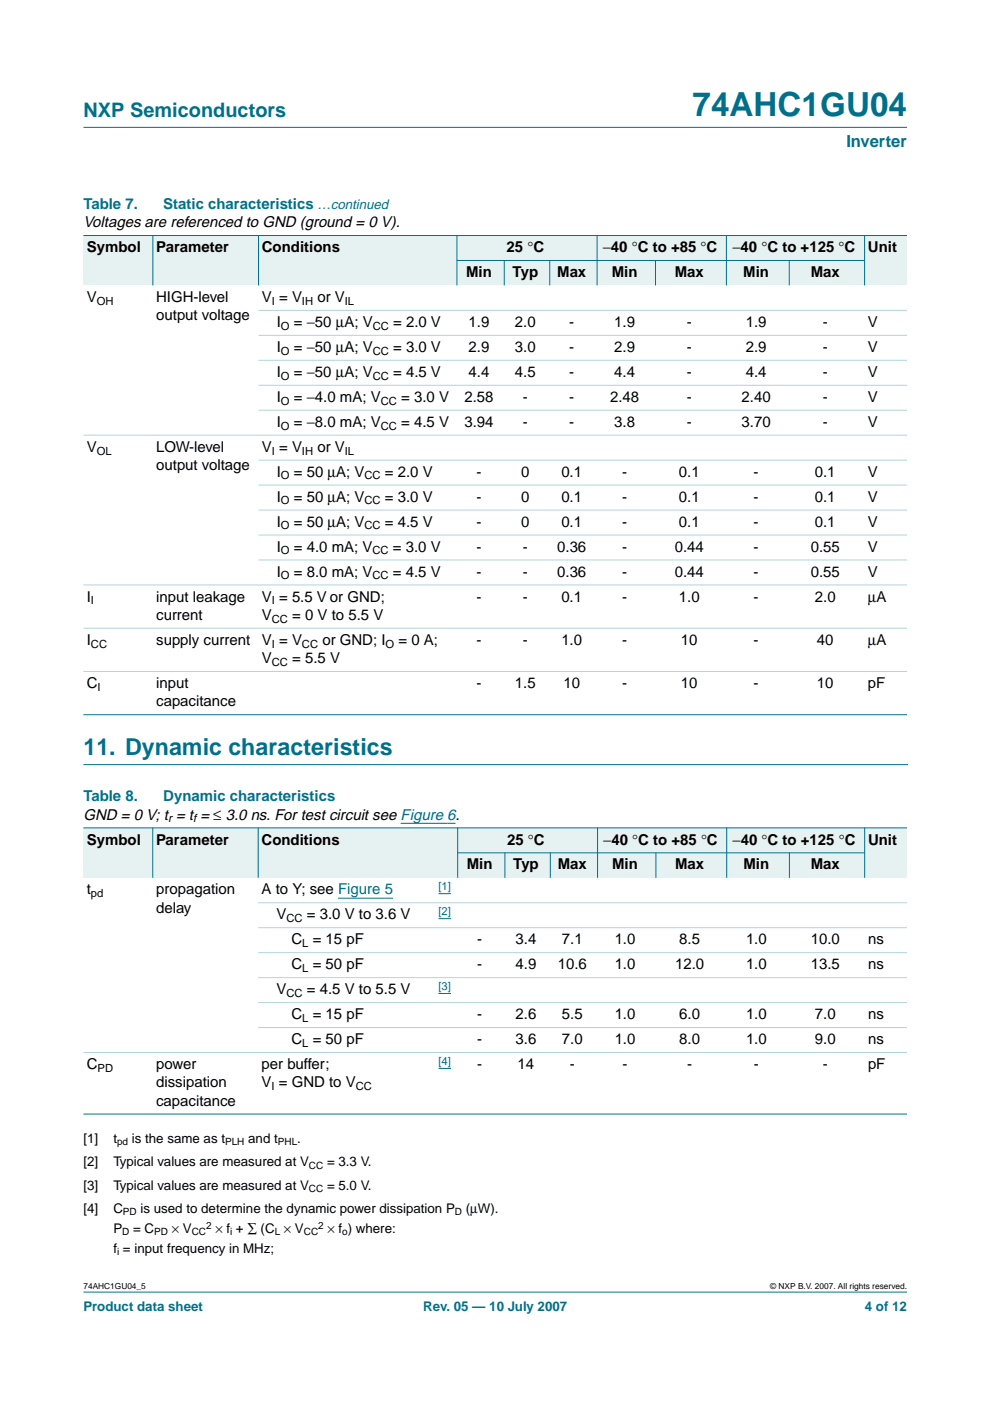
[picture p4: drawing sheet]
<svg xmlns="http://www.w3.org/2000/svg" width="210mm" height="297mm" viewBox="0 0 210 297" stroke-linecap="round" stroke-linejoin="round" font-family="sans-serif">
<defs><g id="words">
<text font-size="7.1" fill="#00708a" x="146.8" y="24.7">74AHC1GU04</text>
<text font-size="4.9" fill="#00708a" x="17.7" y="160.1">11. Dynamic characteristics</text>
<text font-size="4.2" fill="#00708a" x="17.7" y="24.9">NXP Semiconductors</text>
<text font-size="3.5" fill="#00708a" x="179.4" y="31.1">Inverter</text>
<g font-size="3.2" fill="#00708a">
<text x="17.7" y="44.3">Table 7.</text>
<text x="34.6" y="44.3">Static characteristics …continued</text>
<text x="17.7" y="169.9">Table 8.</text>
<text x="34.6" y="169.9">Dynamic characteristics</text>
</g>
<g font-size="3.2">
<text x="17.7" y="48.2">Voltages are referenced to GND (ground = 0 V).</text>
<text x="18.4" y="53.5">Symbol</text>
<text x="33.1" y="53.5">Parameter</text>
<text x="55.5" y="53.5">Conditions</text>
<text x="107.4" y="53.5">25 °C</text>
<text x="127.8" y="53.5">−40 °C to +85 °C</text>
<text x="155.3" y="53.5">−40 °C to +125 °C</text>
<text x="184" y="53.5">Unit</text>
<text x="98.8" y="58.8">Min</text>
<text x="108.7" y="58.8">Typ</text>
<text x="118.1" y="58.8">Max</text>
<text x="129.7" y="58.8">Min</text>
<text x="143.1" y="58.8">Max</text>
<text x="157.6" y="58.8">Min</text>
<text x="171.9" y="58.8">Max</text>
<text x="18.4" y="64">V</text>
<text x="33.1" y="64">HIGH-level</text>
<text x="55.5" y="64">V = V</text>
<text x="67.3" y="64">or V</text>
<text x="33.1" y="67.9">output voltage</text>
<text x="58.7" y="69.3">I</text>
<text x="62.3" y="69.3">= −50 µA; V</text>
<text x="83.3" y="69.3">= 2.0 V</text>
<text x="99.3" y="69.3">1.9</text>
<text x="109.2" y="69.3">2.0</text>
<text x="120.7" y="69.3">-</text>
<text x="130.2" y="69.3">1.9</text>
<text x="145.6" y="69.3">-</text>
<text x="158.1" y="69.3">1.9</text>
<text x="174.4" y="69.3">-</text>
<text x="184" y="69.3">V</text>
<text x="58.7" y="74.6">I</text>
<text x="62.3" y="74.6">= −50 µA; V</text>
<text x="83.3" y="74.6">= 3.0 V</text>
<text x="99.3" y="74.6">2.9</text>
<text x="109.2" y="74.6">3.0</text>
<text x="120.7" y="74.6">-</text>
<text x="130.2" y="74.6">2.9</text>
<text x="145.6" y="74.6">-</text>
<text x="158.1" y="74.6">2.9</text>
<text x="174.4" y="74.6">-</text>
<text x="184" y="74.6">V</text>
<text x="58.7" y="79.9">I</text>
<text x="62.3" y="79.9">= −50 µA; V</text>
<text x="83.3" y="79.9">= 4.5 V</text>
<text x="99.3" y="79.9">4.4</text>
<text x="109.2" y="79.9">4.5</text>
<text x="120.7" y="79.9">-</text>
<text x="130.2" y="79.9">4.4</text>
<text x="145.6" y="79.9">-</text>
<text x="158.1" y="79.9">4.4</text>
<text x="174.4" y="79.9">-</text>
<text x="184" y="79.9">V</text>
<text x="58.7" y="85.2">I</text>
<text x="62.3" y="85.2">= −4.0 mA; V</text>
<text x="85" y="85.2">= 3.0 V</text>
<text x="98.5" y="85.2">2.58</text>
<text x="110.9" y="85.2">-</text>
<text x="120.7" y="85.2">-</text>
<text x="129.3" y="85.2">2.48</text>
<text x="145.6" y="85.2">-</text>
<text x="157.2" y="85.2">2.40</text>
<text x="174.4" y="85.2">-</text>
<text x="184" y="85.2">V</text>
<text x="18.4" y="95.8">V</text>
<text x="33.1" y="95.8">LOW-level</text>
<text x="55.5" y="95.8">V = V</text>
<text x="58.7" y="90.5">I</text>
<text x="62.3" y="90.5">= −8.0 mA; V</text>
<text x="67.3" y="95.8">or V</text>
<text x="85" y="90.5">= 4.5 V</text>
<text x="98.5" y="90.5">3.94</text>
<text x="110.9" y="90.5">-</text>
<text x="120.7" y="90.5">-</text>
<text x="130.2" y="90.5">3.8</text>
<text x="145.6" y="90.5">-</text>
<text x="157.2" y="90.5">3.70</text>
<text x="174.4" y="90.5">-</text>
<text x="184" y="90.5">V</text>
<text x="33.1" y="99.7">output voltage</text>
<text x="58.7" y="101.1">I</text>
<text x="62.3" y="101.1">= 50 µA; V</text>
<text x="81.6" y="101.1">= 2.0 V</text>
<text x="101" y="101.1">-</text>
<text x="110.5" y="101.1">0</text>
<text x="119" y="101.1">0.1</text>
<text x="131.9" y="101.1">-</text>
<text x="143.9" y="101.1">0.1</text>
<text x="159.8" y="101.1">-</text>
<text x="172.8" y="101.1">0.1</text>
<text x="184" y="101.1">V</text>
<text x="58.7" y="106.4">I</text>
<text x="62.3" y="106.4">= 50 µA; V</text>
<text x="81.6" y="106.4">= 3.0 V</text>
<text x="101" y="106.4">-</text>
<text x="110.5" y="106.4">0</text>
<text x="119" y="106.4">0.1</text>
<text x="131.9" y="106.4">-</text>
<text x="143.9" y="106.4">0.1</text>
<text x="159.8" y="106.4">-</text>
<text x="172.8" y="106.4">0.1</text>
<text x="184" y="106.4">V</text>
<text x="58.7" y="111.7">I</text>
<text x="62.3" y="111.7">= 50 µA; V</text>
<text x="81.6" y="111.7">= 4.5 V</text>
<text x="101" y="111.7">-</text>
<text x="110.5" y="111.7">0</text>
<text x="119" y="111.7">0.1</text>
<text x="131.9" y="111.7">-</text>
<text x="143.9" y="111.7">0.1</text>
<text x="159.8" y="111.7">-</text>
<text x="172.8" y="111.7">0.1</text>
<text x="184" y="111.7">V</text>
<text x="58.7" y="117">I</text>
<text x="62.3" y="117">= 4.0 mA; V</text>
<text x="83.3" y="117">= 3.0 V</text>
<text x="101" y="117">-</text>
<text x="110.9" y="117">-</text>
<text x="118.1" y="117">0.36</text>
<text x="131.9" y="117">-</text>
<text x="143.1" y="117">0.44</text>
<text x="159.8" y="117">-</text>
<text x="171.9" y="117">0.55</text>
<text x="184" y="117">V</text>
<text x="58.7" y="122.3">I</text>
<text x="62.3" y="122.3">= 8.0 mA; V</text>
<text x="83.3" y="122.3">= 4.5 V</text>
<text x="101" y="122.3">-</text>
<text x="110.9" y="122.3">-</text>
<text x="118.1" y="122.3">0.36</text>
<text x="131.9" y="122.3">-</text>
<text x="143.1" y="122.3">0.44</text>
<text x="159.8" y="122.3">-</text>
<text x="171.9" y="122.3">0.55</text>
<text x="184" y="122.3">V</text>
<text x="18.4" y="127.5">I</text>
<text x="33.1" y="127.5">input leakage</text>
<text x="33.1" y="131.4">current</text>
<text x="55.5" y="127.5">V = 5.5 V or GND;</text>
<text x="55.5" y="131.4">V</text>
<text x="62" y="131.4">= 0 V to 5.5 V</text>
<text x="101" y="127.5">-</text>
<text x="110.9" y="127.5">-</text>
<text x="119" y="127.5">0.1</text>
<text x="131.9" y="127.5">-</text>
<text x="143.9" y="127.5">1.0</text>
<text x="159.8" y="127.5">-</text>
<text x="172.8" y="127.5">2.0</text>
<text x="184" y="127.5">µA</text>
<text x="18.4" y="136.7">I</text>
<text x="33.1" y="136.7">supply current</text>
<text x="55.5" y="136.7">V = V</text>
<text x="68.4" y="136.7">or GND; I</text>
<text x="84.5" y="136.7">= 0 A;</text>
<text x="101" y="136.7">-</text>
<text x="110.9" y="136.7">-</text>
<text x="119" y="136.7">1.0</text>
<text x="131.9" y="136.7">-</text>
<text x="144.4" y="136.7">10</text>
<text x="159.8" y="136.7">-</text>
<text x="173.2" y="136.7">40</text>
<text x="184" y="136.7">µA</text>
<text x="55.5" y="140.6">V</text>
<text x="62" y="140.6">= 5.5 V</text>
<text x="18.4" y="145.9">C</text>
<text x="33.1" y="145.9">input</text>
<text x="33.1" y="149.8">capacitance</text>
<text x="101" y="145.9">-</text>
<text x="109.2" y="145.9">1.5</text>
<text x="119.5" y="145.9">10</text>
<text x="131.9" y="145.9">-</text>
<text x="144.4" y="145.9">10</text>
<text x="159.8" y="145.9">-</text>
<text x="173.2" y="145.9">10</text>
<text x="184" y="145.9">pF</text>
<text x="17.7" y="173.8">GND = 0 V; t = t = ≤ 3.0 ns. For test circuit see Figure 6.</text>
<text x="18.4" y="179.1">Symbol</text>
<text x="33.1" y="179.1">Parameter</text>
<text x="55.5" y="179.1">Conditions</text>
<text x="107.5" y="179.1">25 °C</text>
<text x="127.9" y="179.1">−40 °C to +85 °C</text>
<text x="155.3" y="179.1">−40 °C to +125 °C</text>
<text x="184" y="179.1">Unit</text>
<text x="99" y="184.3">Min</text>
<text x="108.8" y="184.3">Typ</text>
<text x="118.3" y="184.3">Max</text>
<text x="129.8" y="184.3">Min</text>
<text x="143.1" y="184.3">Max</text>
<text x="157.6" y="184.3">Min</text>
<text x="171.9" y="184.3">Max</text>
<text x="18.4" y="189.6">t</text>
<text x="33.1" y="189.6">propagation</text>
<text x="55.5" y="189.6">A to Y; see Figure 5</text>
<text x="33.1" y="193.5">delay</text>
<text x="58.6" y="194.9">V</text>
<text x="65.1" y="194.9">= 3.0 V to 3.6 V</text>
<text x="61.8" y="200.2">C = 15 pF</text>
<text x="101.2" y="200.2">-</text>
<text x="109.3" y="200.2">3.4</text>
<text x="119.1" y="200.2">7.1</text>
<text x="130.3" y="200.2">1.0</text>
<text x="144" y="200.2">8.5</text>
<text x="158.2" y="200.2">1.0</text>
<text x="171.9" y="200.2">10.0</text>
<text x="184" y="200.2">ns</text>
<text x="61.8" y="205.5">C = 50 pF</text>
<text x="101.2" y="205.5">-</text>
<text x="109.3" y="205.5">4.9</text>
<text x="118.3" y="205.5">10.6</text>
<text x="130.3" y="205.5">1.0</text>
<text x="143.1" y="205.5">12.0</text>
<text x="158.2" y="205.5">1.0</text>
<text x="171.9" y="205.5">13.5</text>
<text x="184" y="205.5">ns</text>
<text x="58.6" y="210.8">V</text>
<text x="65.1" y="210.8">= 4.5 V to 5.5 V</text>
<text x="61.8" y="221.4">C = 50 pF</text>
<text x="61.8" y="216.1">C = 15 pF</text>
<text x="101.2" y="216.1">-</text>
<text x="101.2" y="221.4">-</text>
<text x="109.3" y="216.1">2.6</text>
<text x="109.3" y="221.4">3.6</text>
<text x="119.1" y="216.1">5.5</text>
<text x="119.1" y="221.4">7.0</text>
<text x="130.3" y="216.1">1.0</text>
<text x="130.3" y="221.4">1.0</text>
<text x="144" y="216.1">6.0</text>
<text x="144" y="221.4">8.0</text>
<text x="158.2" y="216.1">1.0</text>
<text x="158.2" y="221.4">1.0</text>
<text x="172.8" y="216.1">7.0</text>
<text x="172.8" y="221.4">9.0</text>
<text x="184" y="216.1">ns</text>
<text x="184" y="221.4">ns</text>
<text x="18.4" y="226.7">C</text>
<text x="33.1" y="226.7">power</text>
<text x="55.5" y="226.7">per buffer;</text>
<text x="101.2" y="226.7">-</text>
<text x="109.7" y="226.7">14</text>
<text x="120.8" y="226.7">-</text>
<text x="132" y="226.7">-</text>
<text x="145.7" y="226.7">-</text>
<text x="159.8" y="226.7">-</text>
<text x="174.5" y="226.7">-</text>
<text x="184" y="226.7">pF</text>
<text x="33.1" y="230.6">dissipation</text>
<text x="55.5" y="230.6">V = GND to V</text>
<text x="33.1" y="234.4">capacitance</text>
</g>
<g font-size="2.8">
<text x="17.7" y="242.3">[1]</text>
<text x="24" y="242.3">t</text>
<text x="28" y="242.3">is the same as t</text>
<text x="52.6" y="242.3">and t</text>
<text x="63" y="242.3">.</text>
<text x="17.7" y="247.3">[2]</text>
<text x="24" y="247.3">Typical values are measured at V</text>
<text x="69.3" y="247.3">= 3.3 V.</text>
<text x="17.7" y="252.2">[3]</text>
<text x="17.7" y="257.1">[4]</text>
<text x="24" y="252.2">Typical values are measured at V</text>
<text x="24" y="257.1">C</text>
<text x="29.8" y="257.1">is used to determine the dynamic power dissipation P</text>
<text x="69.3" y="252.2">= 5.0 V.</text>
<text x="98.8" y="257.1">(µW).</text>
<text x="24" y="261.4">P</text>
<text x="28.2" y="261.4">= C</text>
<text x="36.4" y="261.4">× V</text>
<text x="45.7" y="261.4">× f + ∑ (C × V</text>
<text x="69.4" y="261.4">× f ) where:</text>
<text x="24" y="265.6">f = input frequency in MHz;</text>
</g>
<g font-size="2.8" fill="#00708a">
<text x="17.7" y="278">Product data sheet</text>
<text x="89.7" y="278">Rev. 05 — 10 July 2007</text>
<text x="183.4" y="278">4 of 12</text>
</g>
<g font-size="2.4">
<text x="20.5" y="64.6">OH</text>
<text x="57.6" y="64.6">I</text>
<text x="64" y="64.6">IH</text>
<text x="73.1" y="64.6">IL</text>
<text x="59.6" y="69.9">O</text>
<text x="79" y="69.9">CC</text>
<text x="59.6" y="75.2">O</text>
<text x="79" y="75.2">CC</text>
<text x="59.6" y="80.5">O</text>
<text x="79" y="80.5">CC</text>
<text x="59.6" y="85.8">O</text>
<text x="80.7" y="85.8">CC</text>
<text x="59.6" y="91.1">O</text>
<text x="80.7" y="91.1">CC</text>
<text x="20.5" y="96.4">OL</text>
<text x="57.6" y="96.4">I</text>
<text x="59.6" y="101.7">O</text>
<text x="64" y="96.4">IH</text>
<text x="73.1" y="96.4">IL</text>
<text x="77.3" y="101.7">CC</text>
<text x="59.6" y="107">O</text>
<text x="77.3" y="107">CC</text>
<text x="59.6" y="112.2">O</text>
<text x="77.3" y="112.2">CC</text>
<text x="59.6" y="117.5">O</text>
<text x="79" y="117.5">CC</text>
<text x="59.6" y="122.8">O</text>
<text x="79" y="122.8">CC</text>
<text x="19.3" y="128.1">I</text>
<text x="57.6" y="128.1">I</text>
<text x="57.6" y="132">CC</text>
<text x="19.3" y="137.3">CC</text>
<text x="57.6" y="137.3">I</text>
<text x="64" y="137.3">CC</text>
<text x="81.8" y="137.3">O</text>
<text x="57.6" y="141.2">CC</text>
<text x="20.7" y="146.5">I</text>
<text x="35.6" y="174.3">r</text>
<text x="40.9" y="174.3">f</text>
<text x="19.3" y="190.2">pd</text>
<text x="60.7" y="195.5">CC</text>
<text x="64.1" y="200.8">L</text>
<text x="64.1" y="206.1">L</text>
<text x="60.7" y="211.4">CC</text>
<text x="64.1" y="216.7">L</text>
<text x="64.1" y="222">L</text>
<text x="20.7" y="227.2">PD</text>
<text x="57.6" y="231.1">I</text>
<text x="75.4" y="231.1">CC</text>
</g>
<g font-size="2.4" fill="#00f">
<text x="93" y="188.7">[1]</text>
<text x="93" y="194">[2]</text>
<text x="93" y="209.8">[3]</text>
<text x="93" y="225.7">[4]</text>
</g>
<g font-size="2.1">
<text x="24.8" y="242.8">pd</text>
<text x="47.7" y="242.8">PLH</text>
<text x="58.9" y="242.8">PHL</text>
<text x="65.5" y="247.8">CC</text>
<text x="26.1" y="257.6">PD</text>
<text x="65.5" y="252.7">CC</text>
<text x="96.5" y="257.6">D</text>
<text x="25.9" y="261.9">D</text>
<text x="32.7" y="261.9">PD</text>
<text x="40.6" y="261.9">CC</text>
<text x="43.7" y="260.5">2</text>
<text x="48.8" y="261.9">i</text>
<text x="58.2" y="261.9">L</text>
<text x="64.4" y="261.9">CC</text>
<text x="67.5" y="260.5">2</text>
<text x="72.6" y="261.9">o</text>
<text x="24.8" y="266.1">i</text>
</g>
<g font-size="1.8">
<text x="17.7" y="273.4">74AHC1GU04_5</text>
<text x="163.3" y="273.4">© NXP B.V. 2007. All rights reserved.</text>
</g>
</g></defs>
<g fill="#00708a" stroke="#00708a" stroke-width=".21">
<path d="M17.7 273.9h174.6z"/>
<path d="M17.7 27h174.6z"/>
</g>
<path d="M17.7 162.1h174.7" fill="none" stroke="#00708a" stroke-width=".21"/>
<g fill="#e6f2f2">
<path d="M17.7 49.9h14.7v10.6h-14.7z" fill-rule="evenodd"/>
<path d="M32.4 49.9h22.4v10.6h-22.4z" fill-rule="evenodd"/>
<path d="M54.8 49.9h42.1v10.6h-42.1z" fill-rule="evenodd"/>
<path d="M96.9 49.9h29.7v5.3h-29.7z" fill-rule="evenodd"/>
<path d="M126.6 49.9h27.4v5.3h-27.4z" fill-rule="evenodd"/>
<path d="M154 49.9h29.3v5.3h-29.3z" fill-rule="evenodd"/>
<path d="M183.3 49.9h9v10.6h-9z" fill-rule="evenodd"/>
<path d="M96.9 55.2h10v5.3h-10z" fill-rule="evenodd"/>
<path d="M106.9 55.2h9.7v5.3h-9.7z" fill-rule="evenodd"/>
<path d="M116.6 55.2h10v5.3h-10z" fill-rule="evenodd"/>
<path d="M126.6 55.2h12.4v5.3h-12.4z" fill-rule="evenodd"/>
<path d="M139 55.2h15v5.3h-15z" fill-rule="evenodd"/>
<path d="M154 55.2h13.3v5.3h-13.3z" fill-rule="evenodd"/>
<path d="M167.3 55.2h16v5.3h-16z" fill-rule="evenodd"/>
</g>
<g fill="#00708a" stroke="#00708a" stroke-width=".21">
<path d="M32.4 49.9v10.6z"/>
<path d="M54.8 49.9v10.6z"/>
<path d="M96.9 49.9v10.6z"/>
<path d="M106.9 55.2v5.3z"/>
<path d="M116.6 55.2v5.3z"/>
<path d="M126.6 49.9v10.6z"/>
<path d="M139 55.2v5.3z"/>
<path d="M154 49.9v10.6z"/>
<path d="M167.3 55.2v5.3z"/>
<path d="M183.3 49.9v10.6z"/>
<path d="M17.7 49.9h174.6z"/>
<path d="M96.8 55.2h86.6z"/>
<path d="M17.7 151.5h174.6z"/>
</g>
<g fill="#b3d4db" stroke="#b3d4db" stroke-width=".21">
<path d="M54.8 65.8h137.5z"/>
<path d="M54.8 71.1h137.5z"/>
<path d="M54.8 76.4h137.5z"/>
<path d="M54.8 81.7h137.5z"/>
<path d="M54.8 87h137.5z"/>
<path d="M17.7 92.3h174.6z"/>
<path d="M54.8 97.6h137.5z"/>
<path d="M54.8 102.9h137.5z"/>
<path d="M54.8 108.1h137.5z"/>
<path d="M54.8 113.4h137.5z"/>
<path d="M54.8 118.7h137.5z"/>
<path d="M17.7 124h174.6z"/>
<path d="M17.7 133.2h174.6z"/>
<path d="M17.7 142.4h174.6z"/>
</g>
<path d="M84.9 174.6h11.7" fill="none" stroke="#00f" stroke-width=".21"/>
<g fill="#e6f2f2">
<path d="M17.7 175.5h14.7v10.6h-14.7z" fill-rule="evenodd"/>
<path d="M32.4 175.5h22.3v10.6h-22.3z" fill-rule="evenodd"/>
<path d="M54.7 175.5h42.3v10.6h-42.3z" fill-rule="evenodd"/>
<path d="M97 175.5h29.7v5.3h-29.7z" fill-rule="evenodd"/>
<path d="M126.7 175.5h27.4v5.3h-27.4z" fill-rule="evenodd"/>
<path d="M154.1 175.5h29.2v5.3h-29.2z" fill-rule="evenodd"/>
<path d="M183.3 175.5h9v10.6h-9z" fill-rule="evenodd"/>
<path d="M97 180.8h10.1v5.3h-10.1z" fill-rule="evenodd"/>
<path d="M107.1 180.8h9.6v5.3h-9.6z" fill-rule="evenodd"/>
<path d="M116.7 180.8h10v5.3h-10z" fill-rule="evenodd"/>
<path d="M126.7 180.8h12.4v5.3h-12.4z" fill-rule="evenodd"/>
<path d="M139.1 180.8h15v5.3h-15z" fill-rule="evenodd"/>
<path d="M154.1 180.8h13.3v5.3h-13.3z" fill-rule="evenodd"/>
<path d="M167.4 180.8h15.9v5.3h-15.9z" fill-rule="evenodd"/>
</g>
<path d="M71.7 190.4h11.6M93 189.5h2.6M93 194.8h2.6M93 210.6h2.6M93 226.5h2.6" fill="none" stroke="#00f" stroke-width=".21"/>
<g fill="#00708a" stroke="#00708a" stroke-width=".21">
<path d="M32.4 175.5v10.6z"/>
<path d="M54.7 175.5v10.6z"/>
<path d="M97 175.5v10.6z"/>
<path d="M107.1 180.8v5.3z"/>
<path d="M116.7 180.8v5.3z"/>
<path d="M126.7 175.5v10.6z"/>
<path d="M139.1 180.8v5.3z"/>
<path d="M154.1 175.5v10.6z"/>
<path d="M167.4 180.8v5.3z"/>
<path d="M183.3 175.5v10.6z"/>
<path d="M17.7 175.5h174.6z"/>
<path d="M97 180.8h86.4z"/>
<path d="M17.7 236.2h174.6z"/>
</g>
<g fill="#b3d4db" stroke="#b3d4db" stroke-width=".21">
<path d="M54.7 191.4h137.6z"/>
<path d="M54.7 196.7h137.6z"/>
<path d="M54.7 202h137.6z"/>
<path d="M54.7 207.3h137.6z"/>
<path d="M54.7 212.6h137.6z"/>
<path d="M54.7 217.9h137.6z"/>
<path d="M17.7 223.1h174.6z"/>
</g>
<use href="#words"/>
</svg>
